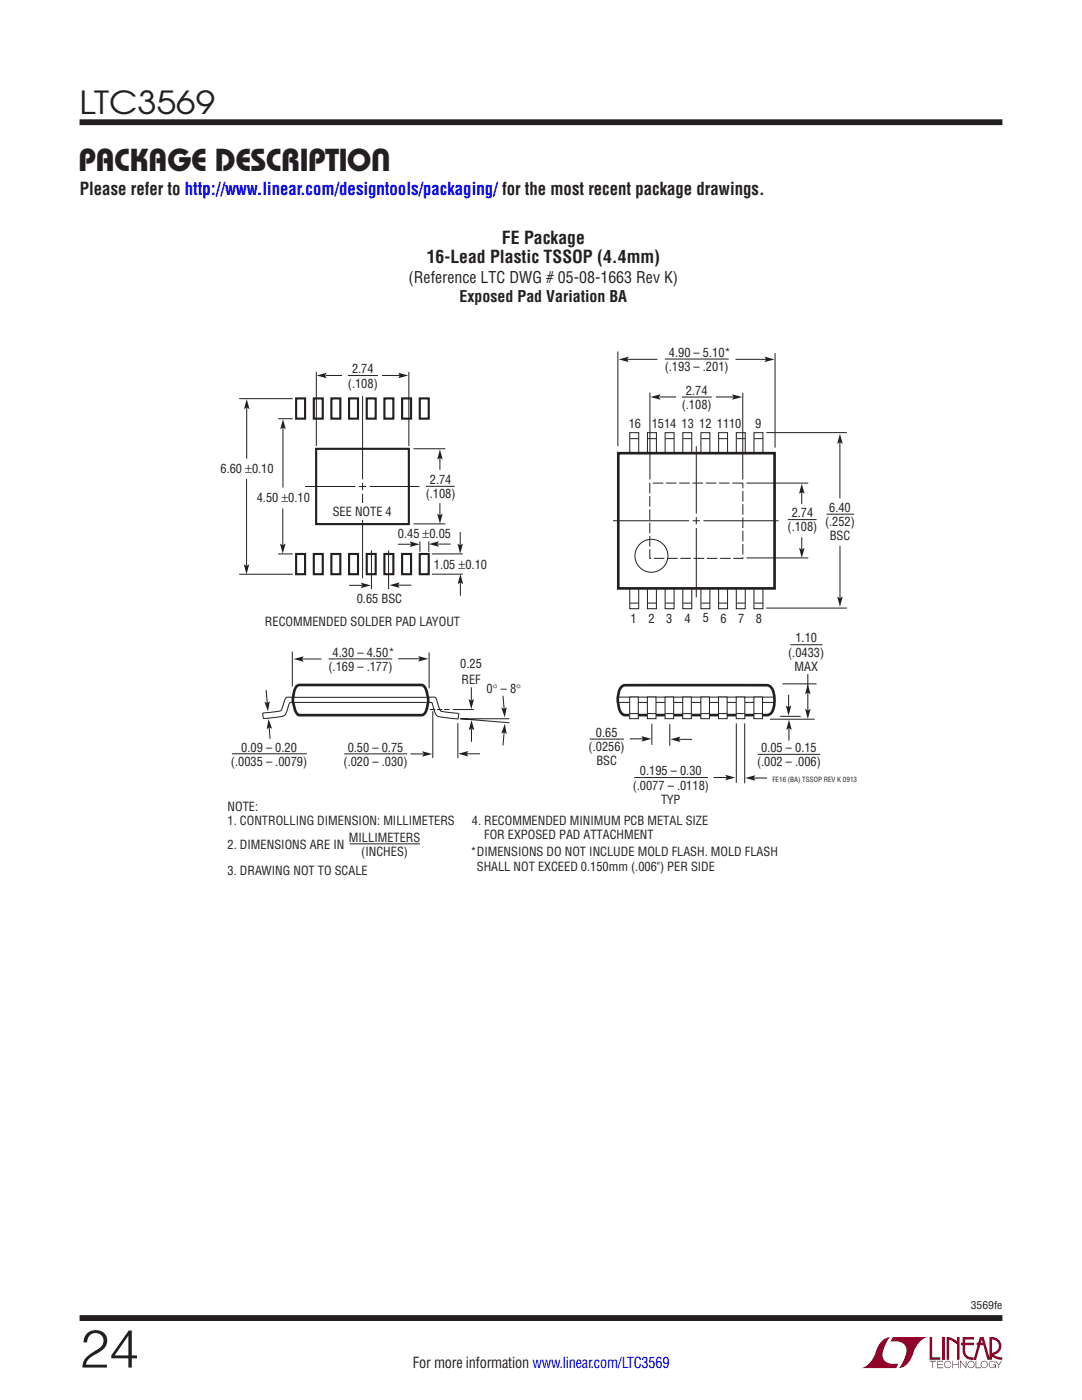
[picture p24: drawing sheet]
<svg xmlns="http://www.w3.org/2000/svg" width="216mm" height="279mm" viewBox="0 0 216 279" stroke-linecap="round" stroke-linejoin="round" font-family="sans-serif">
<defs><g id="words">
<text font-size="10.6" fill="#231f20" x="15.9" y="272.9">24</text>
<g font-size="6.3" fill="#231f20">
<text x="15.9" y="22.8">LTC3569</text>
<text x="15.6" y="34.1">Package Description</text>
</g>
<g font-size="3.5" fill="#231f20">
<text x="15.9" y="38.8">Please refer to http://www.linear.com/designtools/packaging/ for the most recent package drawings.</text>
<text x="85.2" y="52.5">16-Lead Plastic TSSOP (4.4mm)</text>
<text x="100.2" y="48.7">FE Package</text>
</g>
<g font-size="3.2" fill="#231f20">
<text x="81.5" y="56.4">(Reference LTC DWG # 05-08-1663 Rev K)</text>
<text x="91.7" y="60.3">Exposed Pad Variation BA</text>
</g>
<text font-size="3" fill="#231f20" x="82.4" y="273.1">For more information www.linear.com/LTC3569</text>
<g font-size="2.5" fill="#231f20">
<text x="133.5" y="71.2">4.90 – 5.10*</text>
<text x="69.4" y="77.3">(.108)</text>
<text x="70.2" y="74.5">2.74</text>
<text x="132.6" y="74.1">(.193 – .201)</text>
<text x="136" y="81.6">(.108)</text>
<text x="136.9" y="78.8">2.74</text>
<text x="125.5" y="85.4">16</text>
<text x="130" y="85.4">1514 13 12 1110</text>
<text x="150.7" y="85.4">9</text>
<text x="44" y="94.3">6.60 ±0.10</text>
<text x="51.2" y="100.1">4.50 ±0.10</text>
<text x="84.9" y="99.4">(.108)</text>
<text x="85.8" y="96.5">2.74</text>
<text x="66.4" y="103.1">SEE NOTE 4</text>
<text x="79.4" y="107.4">0.45 ±0.05</text>
<text x="157.1" y="106">(.108)</text>
<text x="158" y="103.2">2.74</text>
<text x="164.6" y="104.9">(.252)</text>
<text x="165.4" y="102.1">6.40</text>
<text x="165.6" y="107.7">BSC</text>
<text x="86.6" y="113.5">1.05 ±0.10</text>
<text x="52.9" y="124.9">RECOMMENDED SOLDER PAD LAYOUT</text>
<text x="71.2" y="120.4">0.65 BSC</text>
<text x="125.8" y="124.3">1</text>
<text x="129.4" y="124.3">2</text>
<text x="132.9" y="124.3">3</text>
<text x="136.6" y="124.3">4</text>
<text x="140.2" y="124.2">5</text>
<text x="143.8" y="124.3">6</text>
<text x="147.3" y="124.3">7</text>
<text x="150.8" y="124.3">8</text>
<text x="66.4" y="131.1">4.30 – 4.50*</text>
<text x="157.3" y="131">(.0433)</text>
<text x="158.7" y="128.2">1.10</text>
<text x="65.6" y="133.9">(.169 – .177)</text>
<text x="91.9" y="133.3">0.25</text>
<text x="92.1" y="136.5">REF</text>
<text x="158.5" y="133.8">MAX</text>
<text x="97.1" y="138.4">0° – 8°</text>
<text x="48.1" y="150">0.09 – 0.20</text>
<text x="117.5" y="149.8">(.0256)</text>
<text x="118.9" y="147">0.65</text>
<text x="46.1" y="152.8">(.0035 – .0079)</text>
<text x="68.6" y="152.8">(.020 – .030)</text>
<text x="69.4" y="150">0.50 – 0.75</text>
<text x="119" y="152.6">BSC</text>
<text x="127.7" y="154.7">0.195 – 0.30</text>
<text x="151.1" y="152.9">(.002 – .006)</text>
<text x="151.9" y="150.1">0.05 – 0.15</text>
<text x="45.4" y="161.8">NOTE:</text>
<text x="126.2" y="157.6">(.0077 – .0118)</text>
<text x="131.9" y="160.4">TYP</text>
<text x="45.4" y="164.6">1. CONTROLLING DIMENSION: MILLIMETERS</text>
<text x="69.6" y="168">MILLIMETERS</text>
<text x="94.1" y="164.6">4. RECOMMENDED MINIMUM PCB METAL SIZE</text>
<text x="96.6" y="167.4">FOR EXPOSED PAD ATTACHMENT</text>
<text x="45.4" y="169.4">2. DIMENSIONS ARE IN</text>
<text x="72.1" y="170.8">(INCHES)</text>
<text x="93.9" y="170.9">*DIMENSIONS DO NOT INCLUDE MOLD FLASH. MOLD FLASH</text>
<text x="95.1" y="173.7">SHALL NOT EXCEED 0.150mm (.006&quot;) PER SIDE</text>
<text x="45.4" y="174.6">3. DRAWING NOT TO SCALE</text>
</g>
<text font-size="2.1" fill="#231f20" x="193.7" y="261.2">3569fe</text>
<text font-size="1.4" fill="#231f20" x="154.1" y="156">FE16 (BA) TSSOP REV K 0913</text>
</g></defs>
<g fill="#900126">
<path d="M185.5 266.8h.5v4.1h1.6v.5h-2.1z"/>
<path d="M176.2 267.4l1-.5h.5h-.1a6.2 6.2 0 0 0-1.4 4 2.58 2.58 0 0 0 3.1 1.3l-.5 .8h-6.9a4.9 4.9 0 0 0 3-3.8l.4-.7z"/>
<path d="M178.1 266.9h7a4.9 4.9 0 0 0-3.1 3.7 3.2 3.2 0 0 1-2.7 2.4h.1a6.2 6.2 0 0 0 1.4-4.1 2.58 2.58 0 0 0-3.1-1.2z"/>
<path d="M188 266.8h.5v4.6h-.5z"/>
<path d="M188.9 266.8l1 .2 1.1 .7v-.9h.5v4.6h-.5v-3.1l-1.6-.9v4h-.5z"/>
<path d="M185.5 271.6h1.3v.1h-.6v1.3h-.1v-1.3h-.6z"/>
<path d="M187 271.6h1.2v.1h-1v.5h.9v.2h-.9v.5h1v.1h-1.2z"/>
<path d="M190 271.6h.2v.6h1v-.6h.1v1.4h-.1v-.6h-1v.6h-.2z"/>
<path d="M191.6 271.6h.1l1 1.2v-1.2h.1v1.4l-1.1-1.2v1.2h-.1z"/>
<path d="M194.7 271.6h.1v1.3h.9v.1h-1z"/>
<path d="M198.6 271.6h.2l.5 .7 .5-.7h.2l-.6 .8v.6h-.2v-.6z"/>
<path d="M192.1 266.8h2.2v.5h-1.7v.7h1.7v.5h-1.7v1.1a1.32 1.32 0 0 0 1.7 1.3v.5l1.2-4.6h.8l1.1 4.1v-4.1a1.84 1.84 0 0 1 2.4 1.4 1.84 1.84 0 0 1-1.5 2.2l.8 .4 .9 .1v.5l-1.2-.2-1-.6v-.6a1.34 1.34 0 0 0 1.5-1.2 1.34 1.34 0 0 0-1.4-1.5v4.1h-.9l-.8-2.9h-1.3v-.5h1.2l-.2-.7-1.1 4.1a2.06 2.06 0 0 1-2.7-1.3v-1.6h-.4v-.5h.4z"/>
<path d="M193.2 271.8a.72 .72 0 0 1 1.2 .1 .72 .72 0 0 1-.4 1.1 .72 .72 0 0 1-1-.7h.2a.59 .59 0 0 0 .8 .5 .59 .59 0 0 0 .2-.9 .59 .59 0 0 0-1 .2v.2h-.2z"/>
<path d="M195.9 271.8a.72 .72 0 0 1 1.1 .1 .72 .72 0 0 1-.4 1.1 .72 .72 0 0 1-.9-.7h.1a.59 .59 0 0 0 .8 .5 .59 .59 0 0 0 .2-.9 .59 .59 0 0 0-.9 .2l-.1 .2h-.1z"/>
<path d="M197.5 271.8a.72 .72 0 0 1 1.2 .2h-.2a.59 .59 0 0 0-.9-.1 .59 .59 0 0 0 .1 .9 .59 .59 0 0 0 .9-.4h-.5v-.1h.6v.7h-.1v-.3a.73 .73 0 0 1-1.1 .2 .73 .73 0 0 1 0-1.1z"/>
<path d="M188.6 271.8a.71 .71 0 0 1 1.2 .3h-.1a.59 .59 0 0 0-.9-.3 .59 .59 0 0 0-.1 1 .59 .59 0 0 0 1-.3h.1a.73 .73 0 0 1-1.1 .4 .73 .73 0 0 1-.1-1.1z"/>
</g>
<path d="M15.9 24.4h184.1M15.9 263h184.1" fill="none" stroke="#231f20" stroke-width="1.2" stroke-linecap="butt"/>
<path d="M46.3 150.4h14.9M68.7 150.5h12.5M81.9 150.5h2.6M86.4 141.9v9.4M91.4 144.3v7M101.6 143.4h-9.7l9.7 .8" fill="none" stroke="#231f20" stroke-width=".2"/>
<path d="M84.2 149.9l2 .6-2 .5 .4-.5z" fill="#231f20"/>
<path d="M100.4 138.8l.2 2.7" fill="none" stroke="#231f20" stroke-width=".2"/>
<path d="M100 141.2l.6 .3 .5-.4-.4 2z" fill="#231f20"/>
<path d="M53.1 137.7l.2 2.6" fill="none" stroke="#231f20" stroke-width=".2"/>
<path d="M52.8 140l.5 .3 .5-.4-.3 2.1z" fill="#231f20"/>
<path d="M53.7 145.2l.2 2.3" fill="none" stroke="#231f20" stroke-width=".2"/>
<path d="M53.6 143.5l.7 1.9-.6-.2-.5 .3z" fill="#231f20"/>
<path d="M100.6 146.1l-.2 2.7" fill="none" stroke="#231f20" stroke-width=".2"/>
<path d="M100.7 144.5l.4 2-.5-.4-.6 .3z" fill="#231f20"/>
<path d="M58.3 130v7M60.3 131.5h3.9M85.6 130.2v7.2" fill="none" stroke="#231f20" stroke-width=".2"/>
<path d="M58.6 131.5l2-.5-.3 .5 .3 .6z" fill="#231f20"/>
<path d="M79.4 131.5h4.4" fill="none" stroke="#231f20" stroke-width=".2"/>
<path d="M83.5 130.9l1.9 .6-1.9 .5 .3-.5z" fill="#231f20"/>
<g fill="none" stroke="#231f20" stroke-width=".2">
<path d="M125.7 86.4h1.7v35.1h-1.7zM125.7 87.5h1.7M129.2 86.4h1.8v35.1h-1.8zM129.3 87.5h1.7M132.7 86.4h1.8v35.1h-1.8zM132.8 87.5h1.7M136.2 86.4h1.8v35.1h-1.8zM136.3 87.5h1.7M139.9 86.4h1.7v35.1h-1.7zM139.9 87.5h1.7M143.4 86.4h1.8v35.1h-1.8zM143.5 87.5h1.7"/>
<path d="M146.9 86.4h1.8v35.1h-1.8zM147 87.5h1.7M150.4 86.4h1.8v35.1h-1.8zM150.5 87.5h1.7M58.7 139.2h26.4M65.6 131.5h12.7M85.3 139.1h1.5a4.5 4.5 0 0 1 .8 2.2l.2 .4a1.23 1.23 0 0 0 1.2 .4l2.5 .3M125.7 120.4h1.7M129.3 120.4h1.7M132.8 120.4h1.7M136.3 120.4h1.7M139.9 120.4h1.7"/>
<path d="M143.5 120.4h1.7M147 120.4h1.7M150.5 120.4h1.7M58.9 140.2h26.2M85.3 140.2l.9 .1 .2 .7a2.63 2.63 0 0 0 1.2 2l3.8 .5M91.6 142.3l-.2 1.3"/>
</g>
<path d="M59.3 136.9l.4-.2h24.4a1.98 1.98 0 0 1 1.2 1.8 4.9 4.9 0 0 1-.7 4.1l-.5 .1h-24.4a2.58 2.58 0 0 1-1.1-2.1 4.9 4.9 0 0 1 .7-3.7z" fill="none" stroke="#231f20" stroke-width=".53"/>
<path d="M123.4 90.4h31.2v27h-31.2z" fill="#fff"/>
<path d="M123.4 90.4h31.2v27h-31.2z" fill="none" stroke="#231f20" stroke-width=".53"/>
<path d="M167.6 108.9v10.5" fill="none" stroke="#231f20" stroke-width=".2"/>
<path d="M167.1 119.1l.5 .3 .5-.3-.5 2z" fill="#231f20"/>
<path d="M167.6 88.3v11.2" fill="none" stroke="#231f20" stroke-width=".2"/>
<path d="M167.6 86.6l.5 2-.5-.3-.5 .3z" fill="#231f20"/>
<path d="M125.1 71.7h6.1M152.9 86.3h16.1M152.9 121.4h16.1" fill="none" stroke="#231f20" stroke-width=".2"/>
<g fill="#231f20">
<path d="M123.5 71.7l2-.5-.4 .5 .4 .6z"/>
<path d="M129.8 79.2l2-.5-.3 .5 .3 .6z"/>
</g>
<path d="M123.3 70.2v18.8M146.8 71.7h6.3M154.7 70.5v18.8" fill="none" stroke="#231f20" stroke-width=".2"/>
<path d="M152.6 71.2l1.9 .5-1.9 .6 .3-.6z" fill="#231f20"/>
<path d="M131.6 79.2h15.1" fill="none" stroke="#231f20" stroke-width=".2"/>
<path d="M146.1 78.7l2 .5-2 .6 .3-.6z" fill="#231f20"/>
<path d="M160 107.2v2.5" fill="none" stroke="#231f20" stroke-width=".2"/>
<path d="M159.4 109.3l.6 .4 .5-.4-.5 2z" fill="#231f20"/>
<path d="M160 98v2.6" fill="none" stroke="#231f20" stroke-width=".2"/>
<path d="M160 96.6l.5 1.9-.5-.3-.6 .3z" fill="#231f20"/>
<g fill="none" stroke="#231f20" stroke-width=".2">
<path d="M132.7 71.7h12.7M123.5 139.1h30.9M123.5 140.2h30.9M133.6 144.5v4.3"/>
<circle cx="130" cy="110.9" r="3.3"/>
</g>
<path d="M124.2 136.9l.6-.2h26.8a2.49 2.49 0 0 1 2.4 .7 5.7 5.7 0 0 1 0 4.8 2.59 2.59 0 0 1-2.4 .5h-25.5a2.15 2.15 0 0 1-2.3-.6 5.4 5.4 0 0 1 0-4.8z" fill="none" stroke="#231f20" stroke-width=".53"/>
<path d="M161.2 136.6l.5 1.9-.5-.3-.6 .3z" fill="#231f20"/>
<path d="M161.2 134.5v7.3" fill="none" stroke="#231f20" stroke-width=".2"/>
<path d="M160.6 141.5l.6 .3 .5-.3-.5 2z" fill="#231f20"/>
<path d="M156.1 136.5h6.8M157.4 138.7v2.4M157.7 128.7h6.4" fill="none" stroke="#231f20" stroke-width=".2"/>
<path d="M156.8 140.8l.5 .3 .6-.3-.5 2z" fill="#231f20"/>
<path d="M157.4 145.3v2.5" fill="none" stroke="#231f20" stroke-width=".2"/>
<path d="M157.4 143.7l.6 1.9-.6-.3-.5 .3z" fill="#231f20"/>
<path d="M135.5 147.6h2.6M151.2 150.5h12.4M153.6 143.5h9M155.7 143h4.1" fill="none" stroke="#231f20" stroke-width=".2"/>
<path d="M133.8 147.5l2-.5-.3 .5 .3 .6z" fill="#231f20"/>
<path d="M93.1 150.4h2.7" fill="none" stroke="#231f20" stroke-width=".2"/>
<path d="M91.5 150.4l1.9-.5-.3 .5 .3 .6z" fill="#231f20"/>
<path d="M94.1 145.4v2.6" fill="none" stroke="#231f20" stroke-width=".2"/>
<path d="M94.1 143.7l.5 2-.5-.3-.6 .3z" fill="#231f20"/>
<path d="M94 137.2v2.6" fill="none" stroke="#231f20" stroke-width=".2"/>
<path d="M93.5 139.5l.5 .3 .6-.3-.6 2z" fill="#231f20"/>
<path d="M125.7 147.5h2.6M130.1 144.4v4.2" fill="none" stroke="#231f20" stroke-width=".2"/>
<path d="M128 146.9l2 .6-2 .5 .3-.5z" fill="#231f20"/>
<path d="M87.8 100.4v2.4M157.2 103.7h5.7M117.7 147.5h6.8" fill="none" stroke="#231f20" stroke-width=".2"/>
<path d="M87.2 102.5l.6 .3 .5-.3-.5 2z" fill="#231f20"/>
<path d="M87.8 91.1v2.7" fill="none" stroke="#231f20" stroke-width=".2"/>
<path d="M87.8 89.7l.5 2-.5-.3-.6 .3z" fill="#231f20"/>
<path d="M85 97.1h5.7M126.5 155.2h14.8M142.4 155.2h2.6M146.9 144.4v11.8" fill="none" stroke="#231f20" stroke-width=".2"/>
<path d="M144.7 154.6l2 .6-2 .5 .3-.5z" fill="#231f20"/>
<path d="M148.6 144.4v11.9M150.4 155.3h2.7" fill="none" stroke="#231f20" stroke-width=".2"/>
<path d="M148.7 155.3l2-.6-.3 .6 .3 .5z" fill="#231f20"/>
<path d="M125.6 139.1h1.8v4.3h-1.8z" fill="#fff"/>
<path d="M125.6 139.1h1.8v4.3h-1.8zM125.6 142.4h1.8" fill="none" stroke="#231f20" stroke-width=".2"/>
<path d="M129.2 139.1h1.7v4.3h-1.7z" fill="#fff"/>
<path d="M129.2 139.1h1.7v4.3h-1.7zM129.2 142.4h1.7" fill="none" stroke="#231f20" stroke-width=".2"/>
<path d="M132.7 139.1h1.7v4.3h-1.7z" fill="#fff"/>
<path d="M132.7 139.1h1.7v4.3h-1.7zM132.7 142.4h1.7" fill="none" stroke="#231f20" stroke-width=".2"/>
<path d="M136.2 139.1h1.7v4.3h-1.7z" fill="#fff"/>
<path d="M136.2 139.1h1.7v4.3h-1.7zM136.2 142.4h1.7" fill="none" stroke="#231f20" stroke-width=".2"/>
<path d="M139.8 139.1h1.8v4.3h-1.8z" fill="#fff"/>
<path d="M139.8 139.1h1.8v4.3h-1.8zM139.8 142.4h1.8" fill="none" stroke="#231f20" stroke-width=".2"/>
<path d="M143.4 139.1h1.7v4.3h-1.7z" fill="#fff"/>
<path d="M143.4 139.1h1.7v4.3h-1.7zM143.4 142.4h1.7" fill="none" stroke="#231f20" stroke-width=".2"/>
<path d="M146.9 139.1h1.7v4.3h-1.7z" fill="#fff"/>
<path d="M146.9 139.1h1.7v4.3h-1.7zM146.9 142.4h1.7" fill="none" stroke="#231f20" stroke-width=".2"/>
<path d="M150.4 139.1h1.7v4.3h-1.7z" fill="#fff"/>
<path d="M79.4 108.6h2.7M58.9 139.2l-1.6-.1a2.14 2.14 0 0 0-.8 1.7 1.12 1.12 0 0 1-1.1 1.2l-2.9 .3M150.4 139.1h1.7v4.3h-1.7zM52.4 142.3l.2 1.2M58.8 140.2h-1l-.2 .7a2.65 2.65 0 0 1-1.2 2.1l-3.8 .4M150.4 142.4h1.7M69.8 168.4h14" fill="none" stroke="#231f20" stroke-width=".2"/>
<path d="M85.8 141.6h4.1" fill="none" stroke="#231f20" stroke-width=".2" stroke-dasharray="1.1 .4" stroke-linecap="butt"/>
<path d="M81.7 108.1l2 .5-2 .6 .4-.6z" fill="#231f20"/>
<path d="M87.3 108.6h2.6" fill="none" stroke="#231f20" stroke-width=".2"/>
<path d="M85.6 108.6l2-.6-.3 .6 .3 .5z" fill="#231f20"/>
<path d="M69.7 116.8h2.6" fill="none" stroke="#231f20" stroke-width=".2"/>
<path d="M72 116.3l2 .5-2 .6 .3-.6z" fill="#231f20"/>
<path d="M79.4 116.8h2.7" fill="none" stroke="#231f20" stroke-width=".2"/>
<path d="M77.8 116.8l1.9-.6-.3 .6 .3 .5z" fill="#231f20"/>
<path d="M91.9 116.3v2.6" fill="none" stroke="#231f20" stroke-width=".2"/>
<path d="M91.9 114.6l.5 2-.5-.3-.6 .3z" fill="#231f20"/>
<path d="M91.8 106.2v2.6" fill="none" stroke="#231f20" stroke-width=".2"/>
<path d="M91.3 108.5l.5 .3 .6-.3-.6 2z" fill="#231f20"/>
<path d="M56.5 85.3v12" fill="none" stroke="#231f20" stroke-width=".2"/>
<path d="M56.5 83.7l.5 1.9-.5-.3-.6 .3z" fill="#231f20"/>
<path d="M56.4 101.5v7.3" fill="none" stroke="#231f20" stroke-width=".2"/>
<path d="M55.9 108.5l.5 .3 .6-.3-.6 2z" fill="#231f20"/>
<g fill="none" stroke="#231f20" stroke-width=".42">
<path d="M59.1 79.5h1.8v4.1h-1.8zM62.6 79.5h1.8v4.1h-1.8zM66.1 79.5h1.8v4.1h-1.8zM69.7 79.5h1.7v4.1h-1.7zM73.2 79.5h1.8v4.1h-1.8zM76.7 79.5h1.8v4.1h-1.8zM80.2 79.5h1.8v4.1h-1.8zM83.8 79.5h1.7v4.1h-1.7zM63.1 89.6h18.5v15h-18.5zM59.1 110.6h1.8v4h-1.8zM62.6 110.6h1.8v4h-1.8zM66.1 110.6h1.8v4h-1.8z"/>
<path d="M69.7 110.6h1.7v4h-1.7zM73.2 110.6h1.8v4h-1.8zM76.7 110.6h1.8v4h-1.8zM80.2 110.6h1.8v4h-1.8zM83.8 110.6h1.7v4h-1.7z"/>
</g>
<path d="M63.1 74.2v14.8M49.2 81.3v10.2M74.1 109.8v7.7M77.5 109.8v7.7M83.8 108v2.1M85.6 108v2.1M86.2 110.5h6.1M86.2 114.6h6.1" fill="none" stroke="#231f20" stroke-width=".2"/>
<path d="M49.2 79.7l.6 1.9-.6-.3-.5 .3z" fill="#231f20"/>
<path d="M49.2 95.6v17.3" fill="none" stroke="#231f20" stroke-width=".2"/>
<path d="M48.6 112.6l.6 .3 .5-.3-.5 2z" fill="#231f20"/>
<path d="M47.7 79.6h10.7M72.3 79v36.4M129.7 78.3v17.4M148.2 78.4v17.3M55.5 83.6h2.9M60.9 97.1h22.8M138.9 89.1v30.1M148.9 96.4h12.4M47.7 114.6h10.7M55.5 110.5h2.9M122.3 103.9h33.1M148.9 111.3h12.4" fill="none" stroke="#231f20" stroke-width=".2"/>
<path d="M129.7 96.4h18.5v15h-18.5z" fill="none" stroke="#231f20" stroke-width=".2" stroke-dasharray="2.1 .5" stroke-linecap="butt"/>
<path d="M71.3 96h2.1v2.2h-2.1zM137.8 102.8h2.2v2.2h-2.2z" fill="none" stroke="#fff" stroke-width=".71" stroke-linecap="butt"/>
<path d="M135 78.6h7.8v1.4h-7.8z" fill="#fff"/>
<path d="M136 79.2h6" fill="none" stroke="#231f20" stroke-width=".2"/>
<path d="M63.2 74.9l2-.5-.3 .5 .3 .6z" fill="#231f20"/>
<path d="M65 74.9h15" fill="none" stroke="#231f20" stroke-width=".2"/>
<path d="M79.5 74.4l1.9 .5-1.9 .6 .3-.6z" fill="#231f20"/>
<path d="M68.4 74.3h7.8v1.4h-7.8z" fill="#fff"/>
<path d="M69.4 74.9h6" fill="none" stroke="#231f20" stroke-width=".2"/>
<path d="M71.7 100.5h1.2v3.2h-1.2z" fill="#fff"/>
<path d="M81.6 74.2v14.8M82.5 89.6h6.4M82.5 104.6h6.4M164.9 102.6h5.5M90.4 141.6h4.1" fill="none" stroke="#231f20" stroke-width=".2"/>
<use href="#words"/>
</svg>
